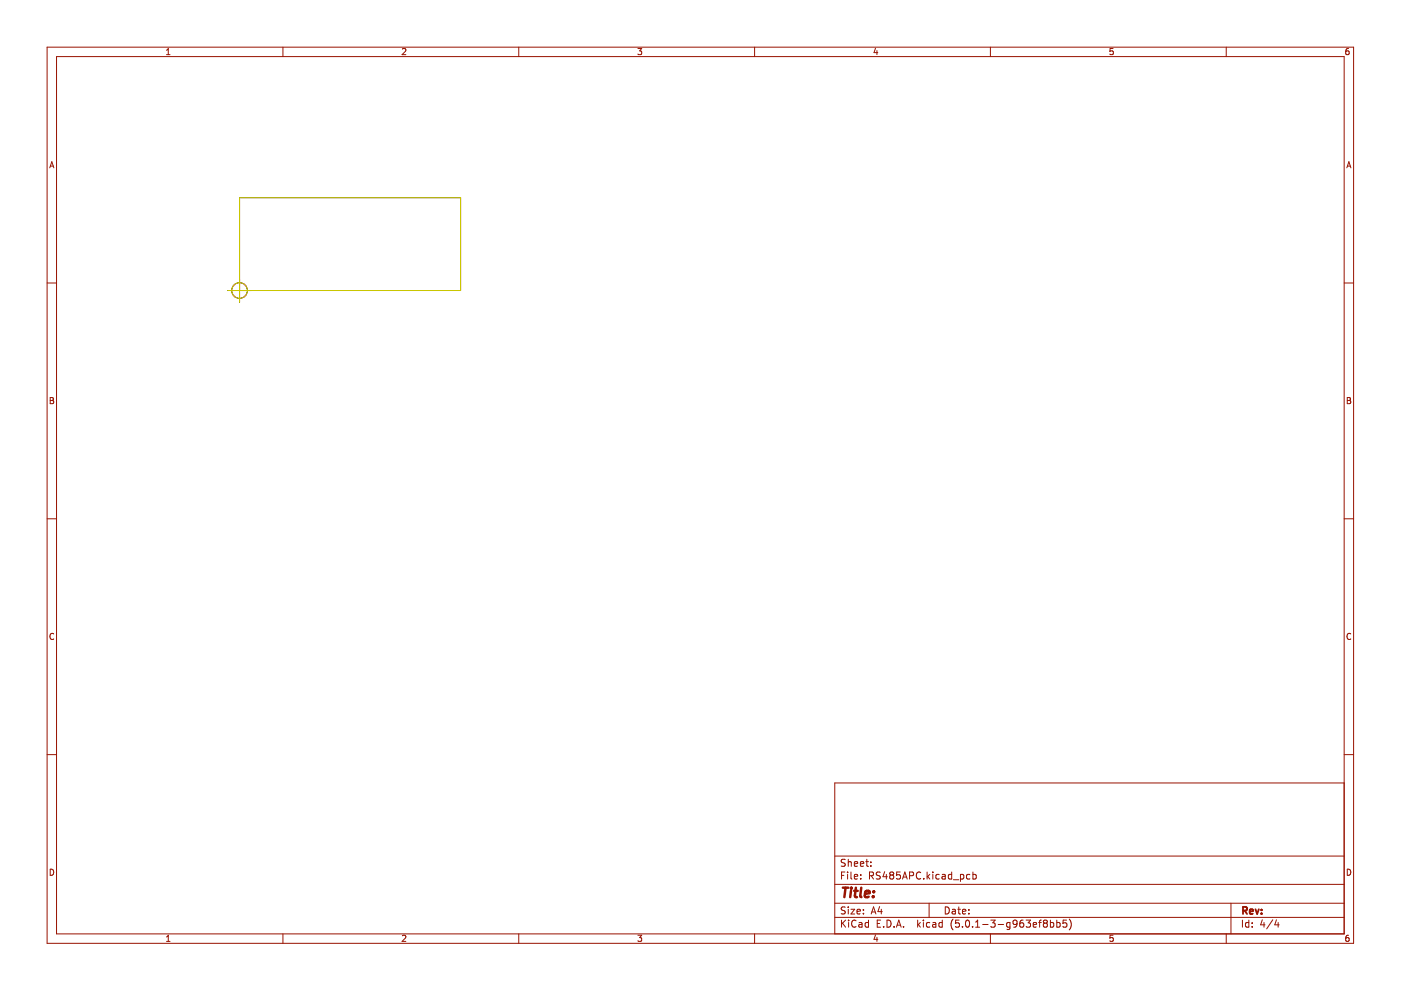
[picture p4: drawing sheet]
<svg xmlns="http://www.w3.org/2000/svg" width="297mm" height="210mm" viewBox="0 0 297 210" stroke-linecap="round" stroke-linejoin="round" font-family="sans-serif">
<g fill="none" stroke="#981200" stroke-width=".21">
<path d="M10 10h277v190h-277zM12 12h273v186h-273zM35.3 11.6h.8M35.3 10.7l.4-.4v1.3M60 10v2M85.3 10.4l.5-.1 .3 .4-.9 .9h.9M110 10v2M135.2 10.3h.9l-.5 .5 .4 .1v.6l-.2 .1-.6-.1M160 10v2M185.6 10.2l-.3 1h.8M185.9 10.7v.9M210 10v2"/>
<path d="M236 10.3h-.6l-.1 .6 .6-.1 .1 .7-.2 .1-.5-.1M260 10v2M285.9 10.3l-.3 .1-.2 .2-.1 .7 .3 .3 .4-.1-.1-.7h-.3l-.3 .2M10.6 35.6l.4-1.3 .4 1.3M10.7 35.2h.6M285.6 35.6l.4-1.3 .4 1.3M285.7 35.2h.6M10 60h2M285 60h2M10.6 84.3h.5l.2 .2-.2 .4 .2 .1 .1 .3-.3 .3h-.5zM10.6 84.9h.5M285.6 84.3h.5l.2 .2-.2 .4 .2 .1 .1 .3-.3 .3h-.5z"/>
<path d="M285.6 84.9h.5M10 110h2M285 110h2M11.4 134.4a.58 .58 0 0 0-.8 .5 .58 .58 0 0 0 .8 .6M286.4 134.4a.58 .58 0 0 0-.8 .5 .58 .58 0 0 0 .8 .6M10 160h2M285 166h-108v32M285 160h2M10.6 184.3a.66 .66 0 0 1 .8 .6 .66 .66 0 0 1-.8 .7zM35.3 198.7l.4-.4v1.3M35.3 199.6h.8M60 198v2"/>
<path d="M85.3 198.4l.5-.1 .3 .4-.9 .9h.9M110 198v2M135.2 198.3h.9l-.5 .5 .4 .1v.6l-.2 .1-.6-.1M160 198v2M177 194.5h108M177 191.5h108M177 187.5h108M177 181.5h108M178.4 195.1v1.5M178.4 185.6h.5M178.6 195.7l.7 .9M179.1 184.9h-.7v1.5"/>
<path d="M179.2 192.4l-.6-.1-.2 .1v.5l.7 .2 .1 .4-.3 .3-.6-.1M179.2 182.3l-.6-.1-.2 .1v.5l.7 .2 .1 .4-.3 .3-.6-.1M179.3 195.1l-.9 .8M179.7 184.9v.1M179.7 185.4v1M179.8 182.2v1.5M179.8 192.3v.1M179.8 192.8v1M179.8 182.8l.3-.1 .3 .1 .1 .9M179.9 195.1v.1M179.9 195.6v1M180.4 192.8h.8l-.8 1h.8"/>
<path d="M180.4 184.9v1.3l.2 .2M181.1 185.9l.7-.2v-.2l-.5-.1-.2 .2 .1 .7h.6M181.1 183.2l.7-.2v-.2l-.5-.1-.2 .2 .1 .7h.6M181.5 195.2a.71 .71 0 0 0-1 .5 .71 .71 0 0 0 .7 .9l.3-.2M181.7 193.3l.7-.2-.1-.2-.4-.1-.2 .2 .1 .7h.5M182.1 195.7h.6l.1 .9M182.4 183.2l.7-.2v-.2l-.5-.1-.2 .2 .1 .7h.6M182.5 186.2v.2M182.5 185.5v.1M182.8 195.9l-.5 .1-.2 .2 .2 .4 .5-.1M183.1 193.6v.2M183.1 192.9v.1"/>
<path d="M183.6 182.7h.5M183.8 182.2v1.3l.3 .2M184.1 195.7l-.4-.1-.3 .3 .2 .6h.5M184.1 195.1v1.5M184.3 185.7l.8-.1 .1-.2-.1-.4-.8-.1v1.5M184.6 183.5v.2M184.6 182.8v.1M184.7 193.8l.5-1.5 .5 1.5M184.7 185.7l.5 .7M184.8 193.4h.8M185.6 198.2l-.3 1h.8M185.9 198.7v.9"/>
<path d="M186 195.8h.5M186.5 192.2l-.4 1.1h1M186.6 185l-.5-.1-.3 .1v.5l.7 .2 .1 .4-.3 .3-.5-.1M186.7 195.1h-.7v1.5h.7M186.8 192.8v1M187.3 196.4v.2M187.6 184.8l-.4 1.1h.9M187.9 185.4v1M188.1 195.1a.76 .76 0 0 1 .8 .7 .76 .76 0 0 1-.8 .8zM188.9 185.5l-.3 .3v.3l.3 .3h.3l.3-.3v-.3l-.3-.3M188.9 185.5l-.3-.3 .3-.3h.3l.3 .3-.3 .3M188.9 185.5h.3"/>
<path d="M189.6 196.4v.2M190.1 196.6l.5-1.5 .5 1.5M190.2 196.2h.7M190.8 184.9h-.7v.7l.2-.1h.5l.1 .2-.1 .5-.2 .2-.5-.2M191.3 186.4l.5-1.5 .5 1.5M191.5 186h.7M191.6 196.4v.2M192.8 185.7l.8-.1 .1-.2-.1-.4-.8-.1v1.5M194.6 195.1v1.5M194.7 196l.4 .6M195.1 195.6l-.5 .6M195.2 185a.71 .71 0 0 0-1 .5 .71 .71 0 0 0 .7 .9l.3-.2"/>
<path d="M195.8 195.1v.1M195.8 195.6v1M195.8 186.2v.2M196.6 184.9v1.5M196.7 185.8l.4 .6M197 191.5v3M197.1 195.7l-.4-.1-.3 .3 .2 .6h.5M197.1 185.4l-.5 .6M197.8 195.7h.5l.1 .9M197.8 184.9v.1M197.8 185.4v1M198.4 195.9l-.5 .1-.2 .2 .2 .4 .5-.1"/>
<path d="M199.1 185.5l-.4-.1-.3 .3 .2 .6h.5M199.8 185.5h.5l.1 .9M199.8 195.7l-.5-.1-.2 .3 .1 .6h.6M199.8 195.1v1.5M200.4 192.3a.76 .76 0 0 1 .9 .7 .76 .76 0 0 1-.9 .8zM200.4 185.7l-.5 .1-.2 .2 .2 .4 .5-.1M201.8 185.5l-.5-.1-.2 .3 .1 .6h.6M201.8 184.9v1.5M201.9 192.9h.6l.1 .9M202.1 194.9a1.72 1.72 0 0 0 0 2.3M202.1 186.5h1.2M202.6 193.1l-.5 .1-.3 .2 .3 .4 .5-.1"/>
<path d="M203.1 192.8h.5M203.3 192.3v1.3l.3 .2M203.3 195.1h-.7v.7l.2-.1h.5l.1 .2-.1 .5-.2 .2-.5-.2M203.6 185.5l.5-.1 .2 .3-.1 .6h-.6M203.6 185.4v1.5M204.1 193.3l.7-.2-.1-.2-.4-.1-.2 .2v.7h.6M204.1 196.4v.2M204.8 195.2l.3-.1a.8 .8 0 0 1 .5 .7 .8 .8 0 0 1-.5 .8l-.4-.6zM205.4 193.6v.2M205.4 192.9v.1M205.6 185.5l-.4-.1-.3 .3 .2 .6h.5M206.2 196.4v.2"/>
<path d="M206.3 185.5l.4-.1 .3 .3-.2 .6h-.5M206.3 184.9v1.5M206.8 196.6h.9M206.8 195.5l.5-.4v1.5M208.3 196h1.2M210 198v2M210.1 195.1h.9l-.5 .6 .4 .1v.6l-.2 .2-.6-.2M211.6 196h1.2M214.1 195.7l-.4-.1-.3 .3 .2 .6h.5M214.1 195.6v1.2l-.3 .3-.3-.1M215.6 195.7l-.3 .3-.4-.1-.1-.2v-.3l.3-.3 .4 .1 .1 .2a1 1 0 0 1-.4 1.2h-.3M216.9 195.1l-.4 .1a1.01 1.01 0 0 0 0 1.4l.5-.2 .1-.5-.3-.2h-.5l-.1 .2"/>
<path d="M217.6 195.1h.9l-.5 .6 .4 .1v.6l-.2 .2-.6-.2M219.1 196.1l.7-.2-.1-.2-.4-.1-.2 .2v.7h.6M220.2 195.6h.6M220.8 195.1l-.4 .2v1.3M221.5 195.7l-.3 .3v.3l.3 .3h.3l.3-.3v-.3l-.3-.3M221.5 195.7l-.3-.3 .3-.3h.3l.3 .3-.3 .3M221.5 195.7h.3M222.7 195.7l.4-.1 .3 .3-.1 .6h-.6M222.7 195.1v1.5M224.1 195.7l.4-.1 .3 .3-.2 .6h-.5M224.1 195.1v1.5M226.1 195.1h-.7l-.1 .7 .3-.1h.5l.1 .2-.1 .5-.2 .2-.6-.2"/>
<path d="M226.7 194.9a1.72 1.72 0 0 1 0 2.3M236 198.3h-.6l-.1 .6h.6l.1 .6-.2 .1-.5-.1M260 198v2M261 191.5v6.5M263.4 195.1v1.5M264.8 195.7l-.5-.1-.2 .3 .1 .6h.6M264.8 195.1v1.5M265.5 196.4v.2M265.5 195.7v.1M267.6 195l-.3 1.1h.9M268 195.6v1M269.8 195l-1.2 1.9"/>
<path d="M270.6 195l-.3 1.1h.9M271 195.6v1M285.6 184.3a.66 .66 0 0 1 .8 .6 .66 .66 0 0 1-.8 .7zM285.9 198.3l-.3 .1-.2 .2-.1 .7 .3 .3 .4-.1-.1-.6-.3-.1-.3 .2"/>
</g>
<path d="M263.5 193.1l.8-.1 .1-.2-.1-.4-.8-.1v1.5M263.9 193.1l.5 .7M265 193.3l.7-.2-.1-.2-.4-.1-.2 .2v.7h.6M266.2 192.8l.3 1 .4-1M267.5 193.6v.2M267.5 192.9v.1" fill="none" stroke="#981200" stroke-width=".39"/>
<path d="M178.7 188.2h1.1M179.3 188.2l-.3 2M180.4 188.9l-.1 1.3M180.5 188.2v.2M181.1 188.9h.8M181.5 188.2l-.3 1.7 .1 .2 .4 .1M182.6 188.2l-.2 1.7 .2 .3M183.4 189.5l1-.1-.1-.4-.5-.1-.4 .3v.9h.8M185.1 190v.2M185.3 189l-.1 .2" fill="none" stroke="#981200" stroke-width=".52"/>
<g fill="none" stroke="#000" stroke-width=".21">
<path d="M48.3 61.6h49.3v-19.7h-46.8v22.2"/>
<circle cx="50.8" cy="61.6" r="1.67"/>
</g>
<g fill="none" stroke="#cdca00" stroke-width=".21">
<path d="M48.3 61.6h49.3v-19.7h-46.8v22.2"/>
<circle cx="50.8" cy="61.6" r="1.67"/>
</g>
</svg>
